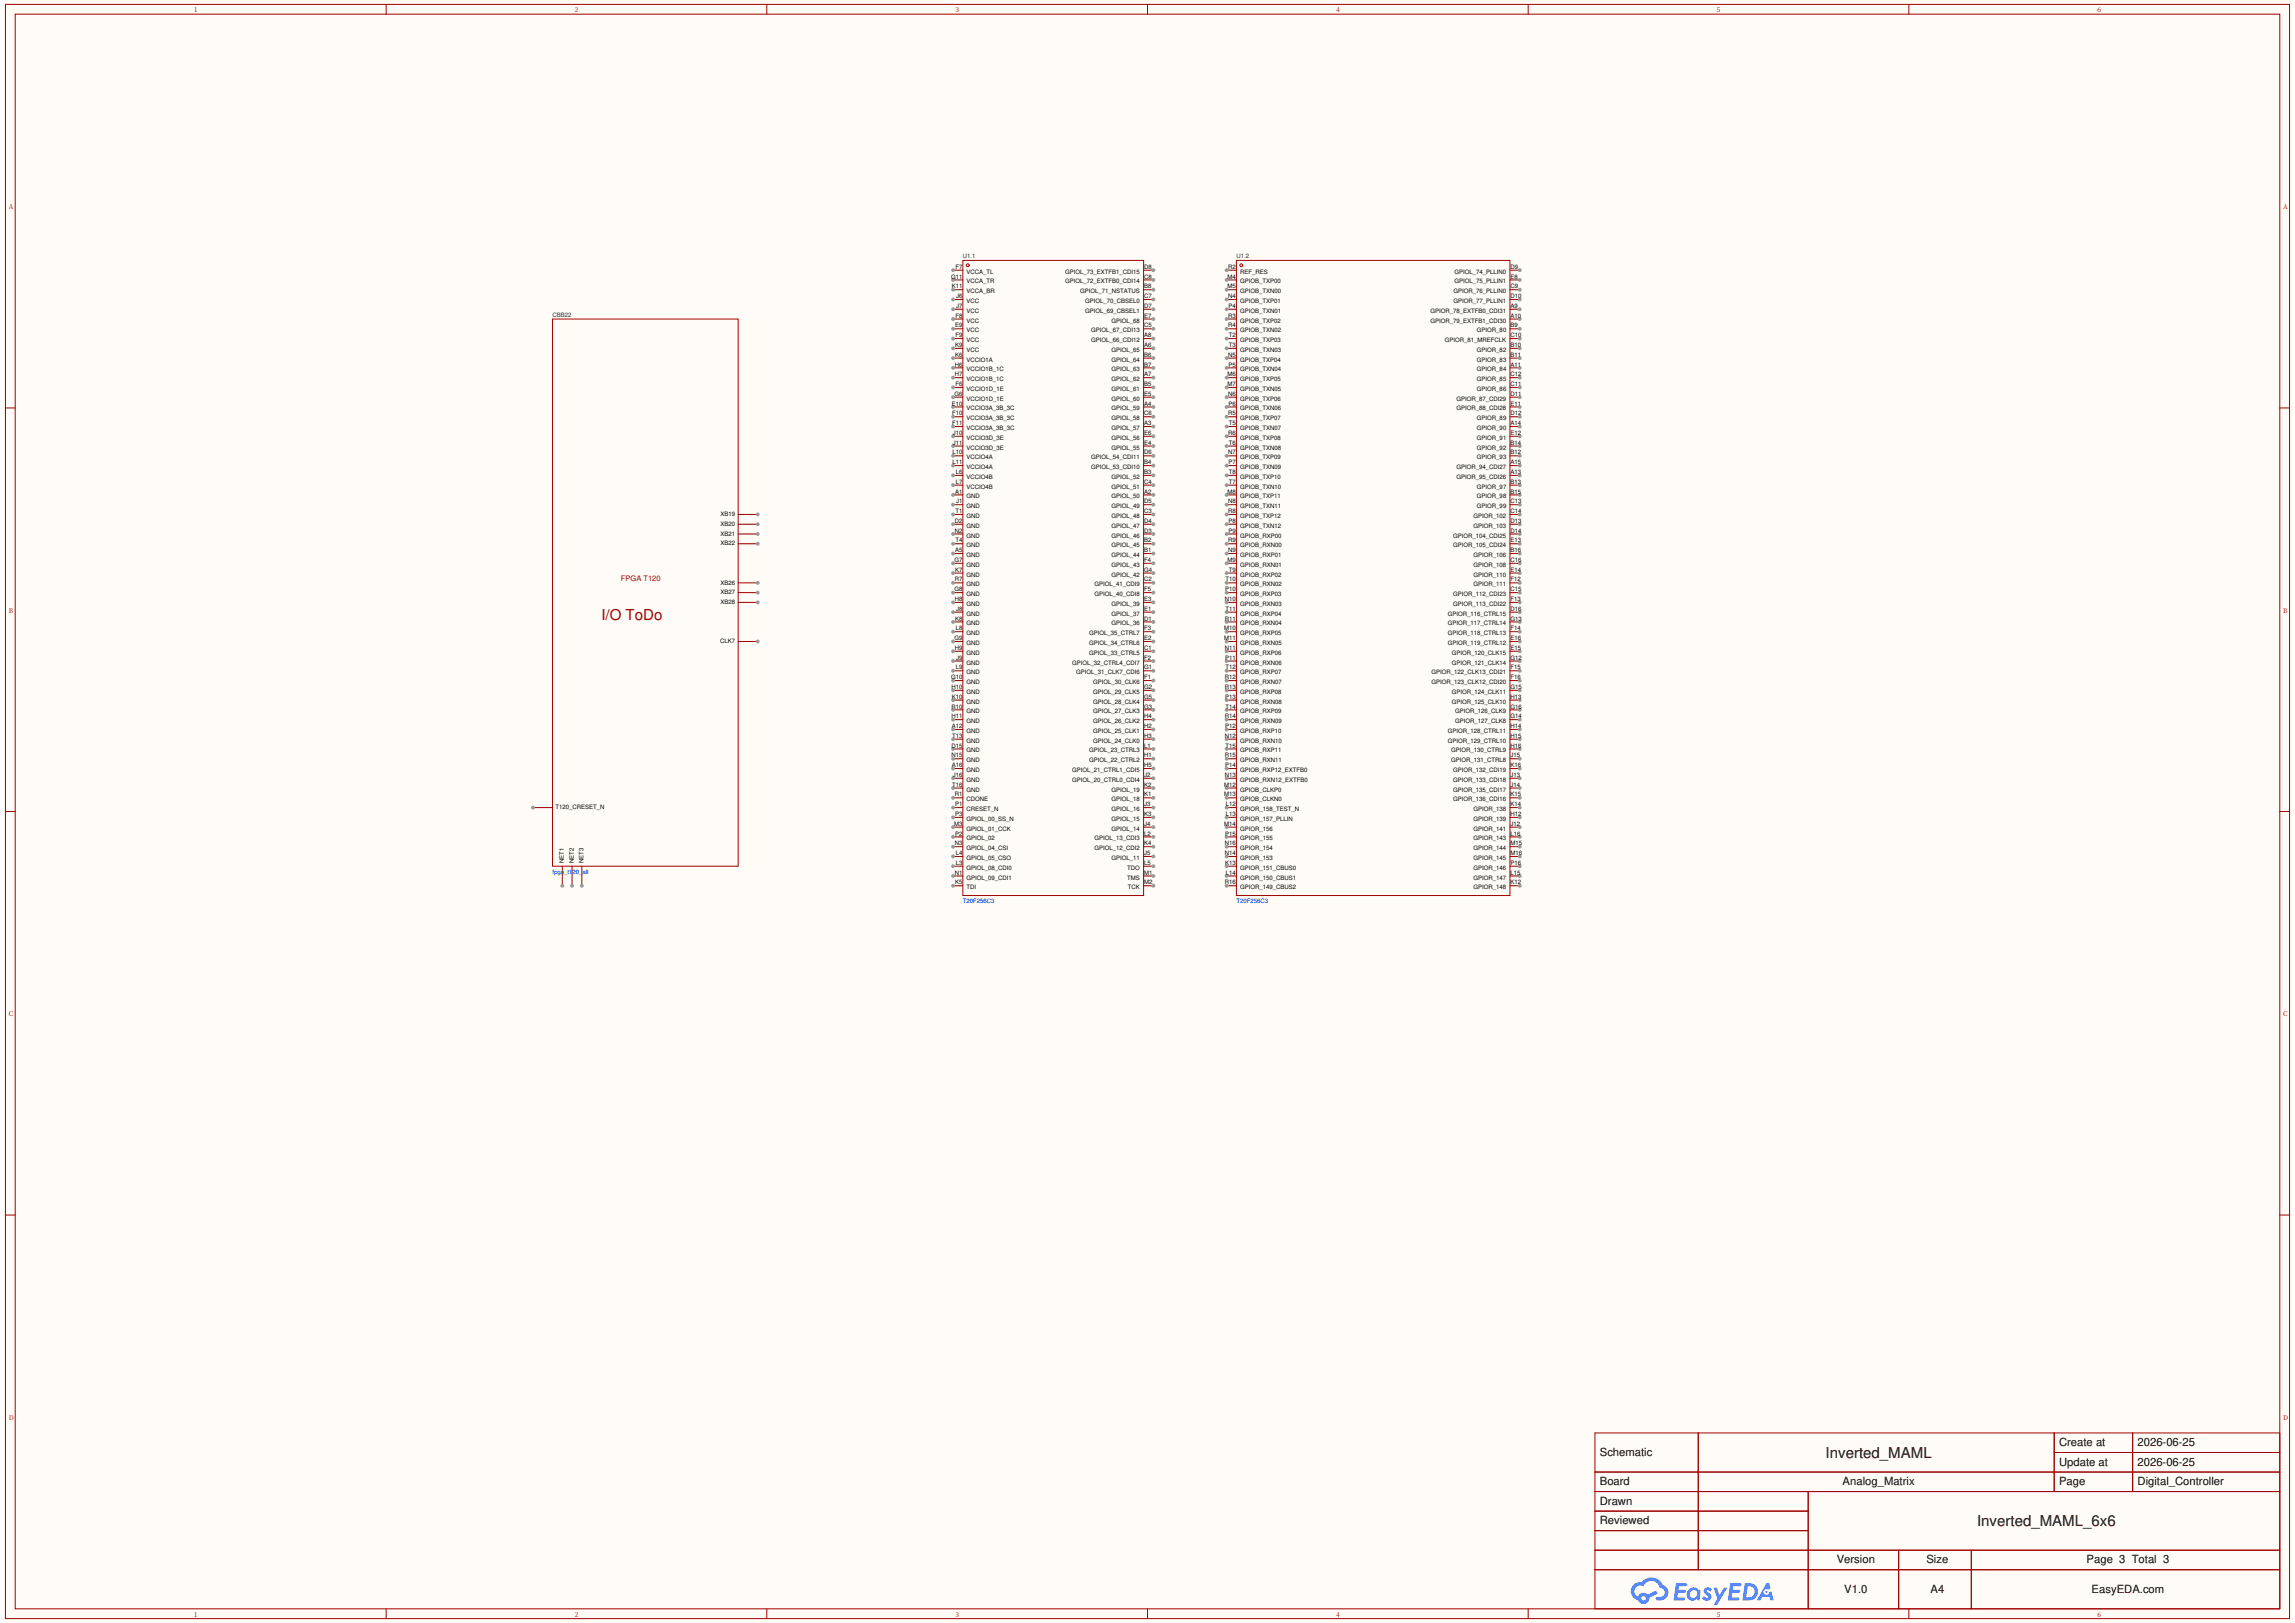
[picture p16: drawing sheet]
<svg xmlns="http://www.w3.org/2000/svg" width="297mm" height="210mm" viewBox="0 0 297 210" stroke-linecap="round" stroke-linejoin="round" font-family="sans-serif">
<defs><g id="words">
<text font-size="1.9" fill="#a00000" x="77.8" y="80.2">I/O ToDo</text>
<g font-size="1.9">
<text x="236.3" y="188.6">Inverted_MAML</text>
<text x="255.9" y="197.5">Inverted_MAML_6x6</text>
</g>
<g font-size="1.5">
<text x="207" y="188.4">Schematic</text>
<text x="266.5" y="187.1">Create at</text>
<text x="266.5" y="189.6">Update at</text>
<text x="276.6" y="187.1">2026-06-25</text>
<text x="276.6" y="189.6">2026-06-25</text>
<text x="207" y="192.2">Board</text>
<text x="207" y="194.7">Drawn</text>
<text x="207" y="197.2">Reviewed</text>
<text x="238.5" y="192.2">Analog_Matrix</text>
<text x="266.5" y="192.2">Page</text>
<text x="276.6" y="192.2">Digital_Controller</text>
<text x="237.7" y="202.3">Version</text>
<text x="249.3" y="202.3">Size</text>
<text x="270" y="202.3">Page 3 Total 3</text>
<text x="238.7" y="206.1">V1.0</text>
<text x="249.8" y="206.1">A4</text>
<text x="270.7" y="206.1">EasyEDA.com</text>
</g>
<text font-size="1" fill="#a00000" x="80.4" y="75.1">FPGA T120</text>
<g font-size=".8" fill="#a00000">
<text x="25.1" y="1.6">1</text>
<text x="74.4" y="1.6">2</text>
<text x="123.7" y="1.6">3</text>
<text x="172.9" y="1.6">4</text>
<text x="222.2" y="1.6">5</text>
<text x="271.5" y="1.6">6</text>
<text x="1.1" y="27.1">A</text>
<text x="295.5" y="27.1">A</text>
<text x="1.1" y="79.3">B</text>
<text x="295.5" y="79.3">B</text>
<text x="1.1" y="131.5">C</text>
<text x="295.5" y="131.5">C</text>
<text x="1.1" y="183.7">D</text>
<text x="295.5" y="183.7">D</text>
<text x="25.1" y="209.2">1</text>
<text x="74.4" y="209.2">2</text>
<text x="123.7" y="209.2">3</text>
<text x="172.9" y="209.2">4</text>
<text x="222.2" y="209.2">5</text>
<text x="271.5" y="209.2">6</text>
</g>
<g font-size=".8">
<text x="123.6" y="34.8">F7</text>
<text x="125.1" y="35.4">VCCA_TL</text>
<text x="137.8" y="35.4">GPIOL_73_EXTFB1_CDI15</text>
<text x="148.1" y="34.8">D8</text>
<text x="158.9" y="34.8">R2</text>
<text x="160.5" y="35.4">REF_RES</text>
<text x="188.2" y="35.4">GPIOL_74_PLLIN0</text>
<text x="195.5" y="34.8">D9</text>
<text x="123.1" y="36">G11</text>
<text x="123.2" y="37.3">K11</text>
<text x="123.6" y="41.1">F8</text>
<text x="123.7" y="39.8">J7</text>
<text x="123.7" y="38.6">J6</text>
<text x="125.1" y="41.7">VCC</text>
<text x="125.1" y="40.5">VCC</text>
<text x="125.1" y="39.2">VCC</text>
<text x="125.1" y="37.9">VCCA_BR</text>
<text x="125.1" y="36.7">VCCA_TR</text>
<text x="137.8" y="36.7">GPIOL_72_EXTFB0_CDI14</text>
<text x="139.8" y="37.9">GPIOL_71_NSTATUS</text>
<text x="140.4" y="39.2">GPIOL_70_CBSEL0</text>
<text x="140.4" y="40.5">GPIOL_69_CBSEL1</text>
<text x="143.9" y="41.7">GPIOL_68</text>
<text x="148.1" y="37.3">B8</text>
<text x="148.1" y="41.1">E7</text>
<text x="148.1" y="36">C8</text>
<text x="148.1" y="38.6">C7</text>
<text x="148.1" y="39.8">D7</text>
<text x="158.9" y="36">M4</text>
<text x="158.9" y="37.3">M5</text>
<text x="158.9" y="38.6">N4</text>
<text x="158.9" y="41.1">R3</text>
<text x="159" y="39.8">P4</text>
<text x="160.5" y="36.7">GPIOB_TXP00</text>
<text x="160.5" y="37.9">GPIOB_TXN00</text>
<text x="160.5" y="39.2">GPIOB_TXP01</text>
<text x="160.5" y="40.5">GPIOB_TXN01</text>
<text x="160.5" y="41.7">GPIOB_TXP02</text>
<text x="185.1" y="41.7">GPIOR_79_EXTFB1_CDI30</text>
<text x="185.1" y="40.5">GPIOR_78_EXTFB0_CDI31</text>
<text x="188.1" y="39.2">GPIOR_77_PLLIN1</text>
<text x="188.1" y="37.9">GPIOR_76_PLLIN0</text>
<text x="188.2" y="36.7">GPIOL_75_PLLIN1</text>
<text x="195.5" y="41.1">A10</text>
<text x="195.5" y="39.8">A9</text>
<text x="195.5" y="38.6">D10</text>
<text x="195.5" y="37.3">C9</text>
<text x="195.5" y="36">E8</text>
<text x="123.5" y="47.4">H6</text>
<text x="123.6" y="46.2">K6</text>
<text x="123.6" y="44.9">K9</text>
<text x="123.6" y="42.4">E9</text>
<text x="123.6" y="43.6">F9</text>
<text x="125.1" y="46.8">VCCIO1A</text>
<text x="125.1" y="45.5">VCC</text>
<text x="125.1" y="44.3">VCC</text>
<text x="125.1" y="43">VCC</text>
<text x="141.2" y="43">GPIOL_67_CDI13</text>
<text x="141.2" y="44.3">GPIOL_66_CDI12</text>
<text x="143.9" y="45.5">GPIOL_65</text>
<text x="143.9" y="46.8">GPIOL_64</text>
<text x="148.1" y="42.4">C5</text>
<text x="148.1" y="43.6">A8</text>
<text x="148.1" y="44.9">A6</text>
<text x="148.1" y="46.2">B6</text>
<text x="148.1" y="47.4">B7</text>
<text x="158.9" y="42.4">R4</text>
<text x="158.9" y="46.2">N5</text>
<text x="159" y="47.4">P5</text>
<text x="159" y="43.6">T2</text>
<text x="159" y="44.9">T3</text>
<text x="160.5" y="43">GPIOB_TXN02</text>
<text x="160.5" y="44.3">GPIOB_TXP03</text>
<text x="160.5" y="45.5">GPIOB_TXN03</text>
<text x="160.5" y="46.8">GPIOB_TXP04</text>
<text x="187" y="44.3">GPIOR_81_MREFCLK</text>
<text x="191.1" y="46.8">GPIOR_83</text>
<text x="191.1" y="45.5">GPIOR_82</text>
<text x="191.1" y="43">GPIOR_80</text>
<text x="195.5" y="47.4">A11</text>
<text x="195.5" y="46.2">B11</text>
<text x="195.5" y="44.9">B10</text>
<text x="195.5" y="43.6">C10</text>
<text x="195.5" y="42.4">B9</text>
<text x="123.2" y="52.5">E10</text>
<text x="123.2" y="53.7">F10</text>
<text x="123.5" y="51.2">G6</text>
<text x="123.5" y="48.7">H7</text>
<text x="123.6" y="50">F6</text>
<text x="125.1" y="53.1">VCCIO3A_3B_3C</text>
<text x="125.1" y="51.9">VCCIO1D_1E</text>
<text x="125.1" y="50.6">VCCIO1D_1E</text>
<text x="125.1" y="49.3">VCCIO1B_1C</text>
<text x="125.1" y="48.1">VCCIO1B_1C</text>
<text x="143.9" y="48.1">GPIOL_63</text>
<text x="143.9" y="49.3">GPIOL_62</text>
<text x="143.9" y="50.6">GPIOL_61</text>
<text x="143.9" y="51.9">GPIOL_60</text>
<text x="143.9" y="53.1">GPIOL_59</text>
<text x="148.1" y="48.7">A7</text>
<text x="148.1" y="50">B5</text>
<text x="148.1" y="51.2">E5</text>
<text x="148.1" y="52.5">A4</text>
<text x="148.1" y="53.7">C6</text>
<text x="158.9" y="48.7">M6</text>
<text x="158.9" y="50">M7</text>
<text x="158.9" y="51.2">N6</text>
<text x="158.9" y="53.7">R5</text>
<text x="159" y="52.5">P6</text>
<text x="160.5" y="48.1">GPIOB_TXN04</text>
<text x="160.5" y="49.3">GPIOB_TXP05</text>
<text x="160.5" y="50.6">GPIOB_TXN05</text>
<text x="160.5" y="51.9">GPIOB_TXP06</text>
<text x="160.5" y="53.1">GPIOB_TXN06</text>
<text x="188.5" y="53.1">GPIOR_88_CDI28</text>
<text x="188.5" y="51.9">GPIOR_87_CDI29</text>
<text x="191.1" y="50.6">GPIOR_86</text>
<text x="191.1" y="49.3">GPIOR_85</text>
<text x="191.1" y="48.1">GPIOR_84</text>
<text x="195.5" y="53.7">D12</text>
<text x="195.5" y="52.5">E11</text>
<text x="195.5" y="51.2">D11</text>
<text x="195.5" y="50">C11</text>
<text x="195.5" y="48.7">C12</text>
<text x="123.2" y="55">F11</text>
<text x="123.2" y="58.8">L10</text>
<text x="123.3" y="57.5">J11</text>
<text x="123.3" y="56.3">J10</text>
<text x="125.1" y="59.4">VCCIO4A</text>
<text x="125.1" y="58.2">VCCIO3D_3E</text>
<text x="125.1" y="56.9">VCCIO3D_3E</text>
<text x="125.1" y="55.6">VCCIO3A_3B_3C</text>
<text x="125.1" y="54.4">VCCIO3A_3B_3C</text>
<text x="141.2" y="59.4">GPIOL_54_CDI11</text>
<text x="143.9" y="54.4">GPIOL_58</text>
<text x="143.9" y="55.6">GPIOL_57</text>
<text x="143.9" y="56.9">GPIOL_56</text>
<text x="143.9" y="58.2">GPIOL_55</text>
<text x="148.1" y="55">A3</text>
<text x="148.1" y="56.3">E6</text>
<text x="148.1" y="57.5">E4</text>
<text x="148.1" y="58.8">D6</text>
<text x="158.9" y="56.3">R6</text>
<text x="158.9" y="58.8">N7</text>
<text x="159" y="55">T5</text>
<text x="159" y="57.5">T6</text>
<text x="160.5" y="54.4">GPIOB_TXP07</text>
<text x="160.5" y="55.6">GPIOB_TXN07</text>
<text x="160.5" y="56.9">GPIOB_TXP08</text>
<text x="160.5" y="58.2">GPIOB_TXN08</text>
<text x="160.5" y="59.4">GPIOB_TXP09</text>
<text x="191.1" y="59.4">GPIOR_93</text>
<text x="191.1" y="58.2">GPIOR_92</text>
<text x="191.1" y="56.9">GPIOR_91</text>
<text x="191.1" y="55.6">GPIOR_90</text>
<text x="191.1" y="54.4">GPIOR_89</text>
<text x="195.5" y="58.8">B12</text>
<text x="195.5" y="57.5">B14</text>
<text x="195.5" y="56.3">E12</text>
<text x="195.5" y="55">A14</text>
<text x="123.2" y="60.1">L11</text>
<text x="123.6" y="63.9">A1</text>
<text x="123.7" y="62.6">L7</text>
<text x="123.7" y="61.3">L6</text>
<text x="123.7" y="65.1">J1</text>
<text x="125.1" y="65.8">GND</text>
<text x="125.1" y="64.5">GND</text>
<text x="125.1" y="63.2">VCCIO4B</text>
<text x="125.1" y="62">VCCIO4B</text>
<text x="125.1" y="60.7">VCCIO4A</text>
<text x="141.2" y="60.7">GPIOL_53_CDI10</text>
<text x="143.9" y="62">GPIOL_52</text>
<text x="143.9" y="63.2">GPIOL_51</text>
<text x="143.9" y="64.5">GPIOL_50</text>
<text x="143.9" y="65.8">GPIOL_49</text>
<text x="148.1" y="60.1">B4</text>
<text x="148.1" y="61.3">B3</text>
<text x="148.1" y="62.6">C4</text>
<text x="148.1" y="63.9">A2</text>
<text x="148.1" y="65.1">D5</text>
<text x="158.9" y="63.9">M8</text>
<text x="158.9" y="65.1">N8</text>
<text x="159" y="60.1">P7</text>
<text x="159" y="61.3">T8</text>
<text x="159" y="62.6">T7</text>
<text x="160.5" y="60.7">GPIOB_TXN09</text>
<text x="160.5" y="62">GPIOB_TXP10</text>
<text x="160.5" y="63.2">GPIOB_TXN10</text>
<text x="160.5" y="64.5">GPIOB_TXP11</text>
<text x="160.5" y="65.8">GPIOB_TXN11</text>
<text x="188.5" y="62">GPIOR_95_CDI26</text>
<text x="188.5" y="60.7">GPIOR_94_CDI27</text>
<text x="191.1" y="65.8">GPIOR_99</text>
<text x="191.1" y="64.5">GPIOR_98</text>
<text x="191.1" y="63.2">GPIOR_97</text>
<text x="195.5" y="65.1">C13</text>
<text x="195.5" y="63.9">B15</text>
<text x="195.5" y="62.6">B13</text>
<text x="195.5" y="61.3">A13</text>
<text x="195.5" y="60.1">A15</text>
<text x="93.2" y="66.8">XB19</text>
<text x="93.2" y="68">XB20</text>
<text x="93.2" y="69.3">XB21</text>
<text x="93.2" y="70.6">XB22</text>
<text x="123.5" y="68.9">N2</text>
<text x="123.5" y="67.7">D2</text>
<text x="123.6" y="71.4">A5</text>
<text x="123.6" y="70.2">T4</text>
<text x="123.6" y="66.4">T1</text>
<text x="125.1" y="70.8">GND</text>
<text x="125.1" y="69.6">GND</text>
<text x="125.1" y="68.3">GND</text>
<text x="125.1" y="67">GND</text>
<text x="143.9" y="67">GPIOL_48</text>
<text x="143.9" y="68.3">GPIOL_47</text>
<text x="143.9" y="69.6">GPIOL_46</text>
<text x="143.9" y="70.8">GPIOL_45</text>
<text x="148.1" y="66.4">C3</text>
<text x="148.1" y="67.7">D4</text>
<text x="148.1" y="68.9">D3</text>
<text x="148.1" y="70.2">B2</text>
<text x="148.1" y="71.4">B1</text>
<text x="158.9" y="66.4">R8</text>
<text x="158.9" y="70.2">R9</text>
<text x="158.9" y="71.4">N9</text>
<text x="159" y="67.7">P8</text>
<text x="159" y="68.9">P9</text>
<text x="160.5" y="67">GPIOB_TXP12</text>
<text x="160.5" y="68.3">GPIOB_TXN12</text>
<text x="160.5" y="69.6">GPIOB_RXP00</text>
<text x="160.5" y="70.8">GPIOB_RXN00</text>
<text x="188.1" y="70.8">GPIOR_105_CDI24</text>
<text x="188.1" y="69.6">GPIOR_104_CDI25</text>
<text x="190.7" y="68.3">GPIOR_103</text>
<text x="190.7" y="67">GPIOR_102</text>
<text x="195.5" y="71.4">B16</text>
<text x="195.5" y="70.2">E13</text>
<text x="195.5" y="68.9">D14</text>
<text x="195.5" y="67.7">D13</text>
<text x="195.5" y="66.4">C14</text>
<text x="93.2" y="76.9">XB27</text>
<text x="93.2" y="75.6">XB26</text>
<text x="123.5" y="76.5">G8</text>
<text x="123.5" y="72.7">G7</text>
<text x="123.5" y="77.8">H8</text>
<text x="123.5" y="75.2">R7</text>
<text x="123.6" y="74">K7</text>
<text x="125.1" y="77.1">GND</text>
<text x="125.1" y="75.9">GND</text>
<text x="125.1" y="74.6">GND</text>
<text x="125.1" y="73.3">GND</text>
<text x="125.1" y="72.1">GND</text>
<text x="141.6" y="75.9">GPIOL_41_CDI9</text>
<text x="141.6" y="77.1">GPIOL_40_CDI8</text>
<text x="143.9" y="72.1">GPIOL_44</text>
<text x="143.9" y="73.3">GPIOL_43</text>
<text x="143.9" y="74.6">GPIOL_42</text>
<text x="148.1" y="72.7">F4</text>
<text x="148.1" y="74">G4</text>
<text x="148.1" y="77.8">E3</text>
<text x="148.1" y="75.2">C2</text>
<text x="148.1" y="76.5">F5</text>
<text x="158.5" y="77.8">N10</text>
<text x="158.6" y="76.5">P10</text>
<text x="158.6" y="75.2">T10</text>
<text x="158.9" y="72.7">M9</text>
<text x="159" y="74">T9</text>
<text x="160.5" y="72.1">GPIOB_RXP01</text>
<text x="160.5" y="73.3">GPIOB_RXN01</text>
<text x="160.5" y="74.6">GPIOB_RXP02</text>
<text x="160.5" y="75.9">GPIOB_RXN02</text>
<text x="160.5" y="77.1">GPIOB_RXP03</text>
<text x="188.1" y="77.1">GPIOR_112_CDI23</text>
<text x="190.7" y="75.9">GPIOR_111</text>
<text x="190.7" y="74.6">GPIOR_110</text>
<text x="190.7" y="73.3">GPIOR_108</text>
<text x="190.7" y="72.1">GPIOR_106</text>
<text x="195.5" y="77.8">F13</text>
<text x="195.5" y="76.5">C15</text>
<text x="195.5" y="75.2">F12</text>
<text x="195.5" y="74">E14</text>
<text x="195.5" y="72.7">C16</text>
<text x="93.2" y="83.2">CLK7</text>
<text x="93.2" y="78.2">XB28</text>
<text x="123.5" y="82.8">G9</text>
<text x="123.6" y="80.3">K8</text>
<text x="123.7" y="81.6">L8</text>
<text x="123.7" y="79">J8</text>
<text x="125.1" y="83.5">GND</text>
<text x="125.1" y="82.2">GND</text>
<text x="125.1" y="80.9">GND</text>
<text x="125.1" y="79.7">GND</text>
<text x="125.1" y="78.4">GND</text>
<text x="141" y="82.2">GPIOL_35_CTRL7</text>
<text x="141" y="83.5">GPIOL_34_CTRL6</text>
<text x="143.9" y="78.4">GPIOL_39</text>
<text x="143.9" y="79.7">GPIOL_37</text>
<text x="143.9" y="80.9">GPIOL_36</text>
<text x="148.1" y="79">E1</text>
<text x="148.1" y="80.3">D1</text>
<text x="148.1" y="81.6">F3</text>
<text x="148.1" y="82.8">E2</text>
<text x="158.4" y="81.6">M10</text>
<text x="158.4" y="82.8">M11</text>
<text x="158.5" y="80.3">R11</text>
<text x="158.6" y="79">T11</text>
<text x="160.5" y="78.4">GPIOB_RXN03</text>
<text x="160.5" y="79.7">GPIOB_RXP04</text>
<text x="160.5" y="80.9">GPIOB_RXN04</text>
<text x="160.5" y="82.2">GPIOB_RXP05</text>
<text x="160.5" y="83.5">GPIOB_RXN05</text>
<text x="187.4" y="83.5">GPIOR_119_CTRL12</text>
<text x="187.4" y="82.2">GPIOR_118_CTRL13</text>
<text x="187.4" y="80.9">GPIOR_117_CTRL14</text>
<text x="187.4" y="79.7">GPIOR_116_CTRL15</text>
<text x="188.1" y="78.4">GPIOR_113_CDI22</text>
<text x="195.5" y="82.8">E16</text>
<text x="195.5" y="81.6">F14</text>
<text x="195.5" y="80.3">G13</text>
<text x="195.5" y="79">D16</text>
<text x="123.1" y="87.9">G10</text>
<text x="123.1" y="89.1">H10</text>
<text x="123.5" y="84.1">H9</text>
<text x="123.7" y="86.6">L9</text>
<text x="123.7" y="85.4">J9</text>
<text x="125.1" y="89.8">GND</text>
<text x="125.1" y="88.5">GND</text>
<text x="125.1" y="87.3">GND</text>
<text x="125.1" y="86">GND</text>
<text x="125.1" y="84.7">GND</text>
<text x="138.7" y="86">GPIOL_32_CTRL4_CDI7</text>
<text x="139.3" y="87.3">GPIOL_31_CLK7_CDI6</text>
<text x="141" y="84.7">GPIOL_33_CTRL5</text>
<text x="141.5" y="88.5">GPIOL_30_CLK6</text>
<text x="141.5" y="89.8">GPIOL_29_CLK5</text>
<text x="148.1" y="84.1">C1</text>
<text x="148.1" y="85.4">F2</text>
<text x="148.1" y="86.6">G1</text>
<text x="148.1" y="87.9">F1</text>
<text x="148.1" y="89.1">G2</text>
<text x="158.5" y="84.1">N11</text>
<text x="158.5" y="87.9">R12</text>
<text x="158.5" y="89.1">R13</text>
<text x="158.6" y="85.4">P11</text>
<text x="158.6" y="86.6">T12</text>
<text x="160.5" y="84.7">GPIOB_RXP06</text>
<text x="160.5" y="86">GPIOB_RXN06</text>
<text x="160.5" y="87.3">GPIOB_RXP07</text>
<text x="160.5" y="88.5">GPIOB_RXN07</text>
<text x="160.5" y="89.8">GPIOB_RXP08</text>
<text x="185.3" y="88.5">GPIOR_123_CLK12_CDI20</text>
<text x="185.3" y="87.3">GPIOR_122_CLK13_CDI21</text>
<text x="187.9" y="89.8">GPIOR_124_CLK11</text>
<text x="187.9" y="86">GPIOR_121_CLK14</text>
<text x="187.9" y="84.7">GPIOR_120_CLK15</text>
<text x="195.5" y="89.1">G15</text>
<text x="195.5" y="87.9">F16</text>
<text x="195.5" y="86.6">F15</text>
<text x="195.5" y="85.4">G12</text>
<text x="195.5" y="84.1">E15</text>
<text x="123.1" y="92.9">H11</text>
<text x="123.1" y="91.7">R10</text>
<text x="123.2" y="94.2">A12</text>
<text x="123.2" y="90.4">K10</text>
<text x="123.2" y="95.5">T13</text>
<text x="125.1" y="94.8">GND</text>
<text x="125.1" y="93.6">GND</text>
<text x="125.1" y="92.3">GND</text>
<text x="125.1" y="91">GND</text>
<text x="141.5" y="91">GPIOL_28_CLK4</text>
<text x="141.5" y="92.3">GPIOL_27_CLK3</text>
<text x="141.5" y="93.6">GPIOL_26_CLK2</text>
<text x="141.5" y="94.8">GPIOL_25_CLK1</text>
<text x="148.1" y="90.4">G5</text>
<text x="148.1" y="91.7">G3</text>
<text x="148.1" y="92.9">H4</text>
<text x="148.1" y="94.2">H2</text>
<text x="148.1" y="95.5">H3</text>
<text x="158.5" y="92.9">R14</text>
<text x="158.5" y="95.5">N12</text>
<text x="158.6" y="90.4">P13</text>
<text x="158.6" y="94.2">P12</text>
<text x="158.6" y="91.7">T14</text>
<text x="160.5" y="91">GPIOB_RXN08</text>
<text x="160.5" y="92.3">GPIOB_RXP09</text>
<text x="160.5" y="93.6">GPIOB_RXN09</text>
<text x="160.5" y="94.8">GPIOB_RXP10</text>
<text x="187.4" y="94.8">GPIOR_128_CTRL11</text>
<text x="187.9" y="91">GPIOR_125_CLK10</text>
<text x="188.3" y="93.6">GPIOR_127_CLK8</text>
<text x="188.3" y="92.3">GPIOR_126_CLK9</text>
<text x="195.5" y="95.5">H15</text>
<text x="195.5" y="94.2">H14</text>
<text x="195.5" y="90.4">H13</text>
<text x="195.5" y="92.9">G14</text>
<text x="195.5" y="91.7">G16</text>
<text x="123.1" y="98">N15</text>
<text x="123.1" y="96.7">D15</text>
<text x="123.2" y="99.3">A16</text>
<text x="123.2" y="101.8">T16</text>
<text x="123.3" y="100.5">J16</text>
<text x="125.1" y="101.2">GND</text>
<text x="125.1" y="99.9">GND</text>
<text x="125.1" y="98.6">GND</text>
<text x="125.1" y="97.4">GND</text>
<text x="125.1" y="96.1">GND</text>
<text x="138.7" y="99.9">GPIOL_21_CTRL1_CDI5</text>
<text x="138.7" y="101.2">GPIOL_20_CTRL0_CDI4</text>
<text x="141" y="97.4">GPIOL_23_CTRL3</text>
<text x="141" y="98.6">GPIOL_22_CTRL2</text>
<text x="141.5" y="96.1">GPIOL_24_CLK0</text>
<text x="148.1" y="101.8">K2</text>
<text x="148.1" y="96.7">L1</text>
<text x="148.1" y="98">H1</text>
<text x="148.1" y="99.3">H5</text>
<text x="148.1" y="100.5">J2</text>
<text x="158.4" y="101.8">M12</text>
<text x="158.5" y="98">R15</text>
<text x="158.5" y="100.5">N13</text>
<text x="158.6" y="99.3">P14</text>
<text x="158.6" y="96.7">T15</text>
<text x="160.5" y="96.1">GPIOB_RXN10</text>
<text x="160.5" y="97.4">GPIOB_RXP11</text>
<text x="160.5" y="98.6">GPIOB_RXN11</text>
<text x="160.5" y="99.9">GPIOB_RXP12_EXTFB0</text>
<text x="160.5" y="101.2">GPIOB_RXN12_EXTFB0</text>
<text x="187.4" y="96.1">GPIOR_129_CTRL10</text>
<text x="187.8" y="98.6">GPIOR_131_CTRL8</text>
<text x="187.8" y="97.4">GPIOR_130_CTRL9</text>
<text x="188.1" y="101.2">GPIOR_133_CDI18</text>
<text x="188.1" y="99.9">GPIOR_132_CDI19</text>
<text x="195.5" y="101.8">J14</text>
<text x="195.5" y="100.5">J13</text>
<text x="195.5" y="99.3">K16</text>
<text x="195.5" y="98">J15</text>
<text x="195.5" y="96.7">H16</text>
<text x="71.9" y="104.7">T120_CRESET_N</text>
<text x="123.5" y="106.8">M3</text>
<text x="123.5" y="103.1">R1</text>
<text x="123.6" y="105.6">P3</text>
<text x="123.6" y="104.3">P1</text>
<text x="125.1" y="107.5">GPIOL_01_CCK</text>
<text x="125.1" y="106.2">GPIOL_00_SS_N</text>
<text x="125.1" y="105">CRESET_N</text>
<text x="125.1" y="103.7">CDONE</text>
<text x="125.1" y="102.4">GND</text>
<text x="143.9" y="102.4">GPIOL_19</text>
<text x="143.9" y="103.7">GPIOL_18</text>
<text x="143.9" y="105">GPIOL_16</text>
<text x="143.9" y="106.2">GPIOL_15</text>
<text x="143.9" y="107.5">GPIOL_14</text>
<text x="148.1" y="103.1">K1</text>
<text x="148.1" y="104.3">J3</text>
<text x="148.1" y="105.6">K3</text>
<text x="148.1" y="106.8">J4</text>
<text x="158.4" y="103.1">M13</text>
<text x="158.4" y="106.8">M14</text>
<text x="158.6" y="104.3">L12</text>
<text x="158.6" y="105.6">L13</text>
<text x="160.5" y="102.4">GPIOB_CLKP0</text>
<text x="160.5" y="103.7">GPIOB_CLKN0</text>
<text x="160.5" y="105">GPIOR_158_TEST_N</text>
<text x="160.5" y="106.2">GPIOR_157_PLLIN</text>
<text x="160.5" y="107.5">GPIOR_156</text>
<text x="188.1" y="103.7">GPIOR_136_CDI16</text>
<text x="188.1" y="102.4">GPIOR_135_CDI17</text>
<text x="190.7" y="107.5">GPIOR_141</text>
<text x="190.7" y="106.2">GPIOR_139</text>
<text x="190.7" y="105">GPIOR_138</text>
<text x="195.5" y="106.8">J12</text>
<text x="195.5" y="105.6">H12</text>
<text x="195.5" y="104.3">K14</text>
<text x="195.5" y="103.1">K15</text>
<text x="73" y="111.7" transform="rotate(-90 73 111.7)">NET1</text>
<text x="74.2" y="111.7" transform="rotate(-90 74.2 111.7)">NET2</text>
<text x="75.5" y="111.7" transform="rotate(-90 75.5 111.7)">NET3</text>
<text x="123.5" y="113.2">N1</text>
<text x="123.5" y="109.4">N3</text>
<text x="123.6" y="108.1">P2</text>
<text x="123.7" y="111.9">L3</text>
<text x="123.7" y="110.6">L4</text>
<text x="125.1" y="113.8">GPIOL_09_CDI1</text>
<text x="125.1" y="112.5">GPIOL_08_CDI0</text>
<text x="125.1" y="111.3">GPIOL_05_CSO</text>
<text x="125.1" y="110">GPIOL_04_CSI</text>
<text x="125.1" y="108.7">GPIOL_02</text>
<text x="141.6" y="108.7">GPIOL_13_CDI3</text>
<text x="141.6" y="110">GPIOL_12_CDI2</text>
<text x="143.9" y="111.3">GPIOL_11</text>
<text x="145.9" y="112.5">TDO</text>
<text x="145.9" y="113.8">TMS</text>
<text x="148.1" y="110.6">J5</text>
<text x="148.1" y="111.9">L5</text>
<text x="148.1" y="113.2">M1</text>
<text x="148.1" y="108.1">L2</text>
<text x="148.1" y="109.4">K4</text>
<text x="158.5" y="109.4">N16</text>
<text x="158.5" y="110.6">N14</text>
<text x="158.6" y="108.1">P15</text>
<text x="158.6" y="111.9">K13</text>
<text x="158.6" y="113.2">L14</text>
<text x="160.5" y="108.7">GPIOR_155</text>
<text x="160.5" y="110">GPIOR_154</text>
<text x="160.5" y="111.3">GPIOR_153</text>
<text x="160.5" y="112.5">GPIOR_151_CBUS0</text>
<text x="160.5" y="113.8">GPIOR_150_CBUS1</text>
<text x="190.7" y="113.8">GPIOR_147</text>
<text x="190.7" y="112.5">GPIOR_146</text>
<text x="190.7" y="111.3">GPIOR_145</text>
<text x="190.7" y="110">GPIOR_144</text>
<text x="190.7" y="108.7">GPIOR_143</text>
<text x="195.5" y="113.2">L15</text>
<text x="195.5" y="111.9">P16</text>
<text x="195.5" y="110.6">M16</text>
<text x="195.5" y="109.4">M15</text>
<text x="195.5" y="108.1">L16</text>
<text x="123.6" y="114.4">K5</text>
<text x="125.1" y="115.1">TDI</text>
<text x="146" y="115.1">TCK</text>
<text x="148.1" y="114.4">M2</text>
<text x="158.5" y="114.4">R16</text>
<text x="160.5" y="115.1">GPIOR_149_CBUS2</text>
<text x="190.7" y="115.1">GPIOR_148</text>
<text x="195.5" y="114.4">K12</text>
</g>
<g font-size=".8" fill="#000080">
<text x="124.6" y="33.4">U1.1</text>
<text x="160" y="33.4">U1.2</text>
<text x="71.5" y="41">CBB22</text>
</g>
<g font-size=".8" fill="#00f">
<text x="71.5" y="113.1">fpga_t120_all</text>
<text x="124.6" y="116.8">T20F256C3</text>
<text x="160" y="116.8">T20F256C3</text>
</g>
</g></defs>
<path d="M.1 0h296.6v210h-296.6z" fill="#fffcf7"/>
<g fill="none" stroke="#a10000" stroke-width=".13">
<path d="M.7 .6h295.6v208.8h-295.6zM2 1.8h293v206.4h-293zM50 .6v1.2M99.2 .6v1.2M148.5 .6v1.2M197.8 .6v1.2M247 .6v1.2M.7 52.8h1.3M295 52.8h1.3M.7 105h1.3M295 105h1.3M.7 157.2h1.3"/>
<path d="M295 157.2h1.3M206.4 185.4h88.6v22.8h-88.6zM206.4 190.5h88.6M206.4 193h88.6M206.4 195.5h27.6M206.4 198.1h27.6M219.8 185.4v17.7M234 193v15.2M265.8 185.4v7.6M265.8 187.9h29.2M276 185.4v7.6M50 208.2v1.2"/>
<path d="M99.2 208.2v1.2M148.5 208.2v1.2M197.8 208.2v1.2M206.4 200.6h88.6M206.4 203.1h88.6M245.7 200.6v7.6M247 208.2v1.2M255.1 200.6v7.6"/>
</g>
<g fill="#5487ff">
<path d="M220.6 205.5a.65 .65 0 0 1 .9 .2l-.2 .3a.25 .25 0 0 0-.1-.2 .25 .25 0 0 0-.3 .1 .92 .92 0 0 1 .6 .9 .72 .72 0 0 1-1.2 0l.2-.3 .4 .2h.1l.1-.1a.95 .95 0 0 1-.6-.9z"/>
<path d="M221.8 205.4h.4l.3 1 .6-1h.5l-1.4 2.3h-.4l.4-.8z"/>
<path d="M216.9 204.8l1.4 .1 .1 .1-.3 .2h-.8l-.1 .5h.8l.2 .2-.2 .2h-.8l-.1 .6h.8h.1v.3l-1.4 .1z"/>
<path d="M223.9 204.8l1.4 .1 .1 .1-.2 .2h-.9l-.1 .5h.8l.2 .2-.2 .2h-.8l-.1 .6h.8h.1v.3l-1.4 .1z"/>
<path d="M228.6 204.9h.4l.1 .6-.3 .2a.37 .37 0 0 0-.5 .1 .37 .37 0 0 0 .2 .6 .37 .37 0 0 0 .5-.4l.2-.1 .3 1.2h-.4l-.1-.5h-.9l-.3 .5h-.5z"/>
<path d="M225.8 204.8l-.3 2.3h.7a1.13 1.13 0 0 0 1.3-1.2 1.13 1.13 0 0 0-1.3-1.1zM226.2 205.2a.74 .74 0 0 1 .9 .8 .74 .74 0 0 1-1 .7h-.1z"/>
<path d="M218.5 205.7a.79 .79 0 0 0-.1 1.1 .79 .79 0 0 0 1.1 .1l.4 .2 .2-1.3-.1-.1h-.2a.8 .8 0 0 0-1.3 0zM218.8 205.9a.5 .5 0 0 1 .9 .3 .5 .5 0 0 1-.8 .5 .51 .51 0 0 1-.1-.8z"/>
<path d="M211.4 205a1.18 1.18 0 0 0 .6 2 .77 .77 0 0 0 .8 .5 .77 .77 0 0 0 .7-.8l1-.5-.2-.4-1 .5a.78 .78 0 0 0-1.3 .3 .75 .75 0 0 1-.4-1.1 .75 .75 0 0 1 1.1-.2 1.13 1.13 0 0 1 1.1-.7 1.13 1.13 0 0 1 1 .9 .58 .58 0 0 1 .6 .5 .58 .58 0 0 1-.5 .6l-.6 .1v.2v.1a1.06 1.06 0 0 0 1.5-.5 1.06 1.06 0 0 0-.6-1.4 1.59 1.59 0 0 0-2.7-.4h-.1a1.27 1.27 0 0 0-1 .3zM212.4 206.8a.3 .3 0 0 1 .6 0 .3 .3 0 0 1-.6 0z"/>
<circle cx="228.6" cy="206" r=".14"/>
</g>
<path d="M71.5 41.3h24v70.8h-24z" fill="none" stroke="#a10000" stroke-width=".13"/>
<path d="M95.5 76.7h2.6" fill="none" stroke="#870000" stroke-width=".13"/>
<circle cx="98.1" cy="76.7" r=".25" fill="#999"/>
<path d="M95.5 77.9h2.6" fill="none" stroke="#870000" stroke-width=".13"/>
<circle cx="98.1" cy="77.9" r=".25" fill="#999"/>
<path d="M95.5 83h2.6" fill="none" stroke="#870000" stroke-width=".13"/>
<circle cx="98.1" cy="83" r=".25" fill="#999"/>
<path d="M95.5 66.6h2.6" fill="none" stroke="#870000" stroke-width=".13"/>
<circle cx="98.1" cy="66.6" r=".25" fill="#999"/>
<path d="M95.5 67.8h2.6" fill="none" stroke="#870000" stroke-width=".13"/>
<circle cx="98.1" cy="67.8" r=".25" fill="#999"/>
<path d="M95.5 69.1h2.6" fill="none" stroke="#870000" stroke-width=".13"/>
<circle cx="98.1" cy="69.1" r=".25" fill="#999"/>
<path d="M95.5 70.4h2.6" fill="none" stroke="#870000" stroke-width=".13"/>
<circle cx="98.1" cy="70.4" r=".25" fill="#999"/>
<path d="M95.5 75.4h2.6" fill="none" stroke="#870000" stroke-width=".13"/>
<circle cx="98.1" cy="75.4" r=".25" fill="#999"/>
<path d="M69 104.5h2.5" fill="none" stroke="#870000" stroke-width=".13"/>
<circle cx="69" cy="104.5" r=".25" fill="#999"/>
<path d="M72.8 112.1v2.5" fill="none" stroke="#870000" stroke-width=".13"/>
<circle cx="72.8" cy="114.6" r=".25" fill="#999"/>
<path d="M74 112.1v2.5" fill="none" stroke="#870000" stroke-width=".13"/>
<circle cx="74" cy="114.6" r=".25" fill="#999"/>
<path d="M75.3 112.1v2.5" fill="none" stroke="#870000" stroke-width=".13"/>
<circle cx="75.3" cy="114.6" r=".25" fill="#999"/>
<g fill="none" stroke="#a10000" stroke-width=".13">
<path d="M160 33.7h35.4v82.2h-35.4z"/>
<circle cx="160.6" cy="34.3" r=".19"/>
</g>
<path d="M158.7 35h1.3" fill="none" stroke="#870000" stroke-width=".13"/>
<circle cx="158.7" cy="35" r=".25" fill="#999"/>
<path d="M158.7 36.2h1.3" fill="none" stroke="#870000" stroke-width=".13"/>
<circle cx="158.7" cy="36.2" r=".25" fill="#999"/>
<path d="M158.7 37.5h1.3" fill="none" stroke="#870000" stroke-width=".13"/>
<circle cx="158.7" cy="37.5" r=".25" fill="#999"/>
<path d="M158.7 38.8h1.3" fill="none" stroke="#870000" stroke-width=".13"/>
<circle cx="158.7" cy="38.8" r=".25" fill="#999"/>
<path d="M158.7 40h1.3" fill="none" stroke="#870000" stroke-width=".13"/>
<circle cx="158.7" cy="40" r=".25" fill="#999"/>
<path d="M158.7 41.3h1.3" fill="none" stroke="#870000" stroke-width=".13"/>
<circle cx="158.7" cy="41.3" r=".25" fill="#999"/>
<path d="M158.7 42.5h1.3" fill="none" stroke="#870000" stroke-width=".13"/>
<circle cx="158.7" cy="42.5" r=".25" fill="#999"/>
<path d="M158.7 43.8h1.3" fill="none" stroke="#870000" stroke-width=".13"/>
<circle cx="158.7" cy="43.8" r=".25" fill="#999"/>
<path d="M158.7 45.1h1.3" fill="none" stroke="#870000" stroke-width=".13"/>
<circle cx="158.7" cy="45.1" r=".25" fill="#999"/>
<path d="M158.7 46.3h1.3" fill="none" stroke="#870000" stroke-width=".13"/>
<circle cx="158.7" cy="46.3" r=".25" fill="#999"/>
<path d="M158.7 47.6h1.3" fill="none" stroke="#870000" stroke-width=".13"/>
<circle cx="158.7" cy="47.6" r=".25" fill="#999"/>
<path d="M158.7 48.9h1.3" fill="none" stroke="#870000" stroke-width=".13"/>
<circle cx="158.7" cy="48.9" r=".25" fill="#999"/>
<path d="M158.7 50.1h1.3" fill="none" stroke="#870000" stroke-width=".13"/>
<circle cx="158.7" cy="50.1" r=".25" fill="#999"/>
<path d="M158.7 51.4h1.3" fill="none" stroke="#870000" stroke-width=".13"/>
<circle cx="158.7" cy="51.4" r=".25" fill="#999"/>
<path d="M158.7 52.7h1.3" fill="none" stroke="#870000" stroke-width=".13"/>
<circle cx="158.7" cy="52.7" r=".25" fill="#999"/>
<path d="M158.7 53.9h1.3" fill="none" stroke="#870000" stroke-width=".13"/>
<circle cx="158.7" cy="53.9" r=".25" fill="#999"/>
<path d="M158.7 55.2h1.3" fill="none" stroke="#870000" stroke-width=".13"/>
<circle cx="158.7" cy="55.2" r=".25" fill="#999"/>
<path d="M158.7 56.5h1.3" fill="none" stroke="#870000" stroke-width=".13"/>
<circle cx="158.7" cy="56.5" r=".25" fill="#999"/>
<path d="M158.7 57.7h1.3" fill="none" stroke="#870000" stroke-width=".13"/>
<circle cx="158.7" cy="57.7" r=".25" fill="#999"/>
<path d="M158.7 59h1.3" fill="none" stroke="#870000" stroke-width=".13"/>
<circle cx="158.7" cy="59" r=".25" fill="#999"/>
<path d="M158.7 60.2h1.3" fill="none" stroke="#870000" stroke-width=".13"/>
<circle cx="158.7" cy="60.2" r=".25" fill="#999"/>
<path d="M158.7 61.5h1.3" fill="none" stroke="#870000" stroke-width=".13"/>
<circle cx="158.7" cy="61.5" r=".25" fill="#999"/>
<path d="M158.7 62.8h1.3" fill="none" stroke="#870000" stroke-width=".13"/>
<circle cx="158.7" cy="62.8" r=".25" fill="#999"/>
<path d="M158.7 64h1.3" fill="none" stroke="#870000" stroke-width=".13"/>
<circle cx="158.7" cy="64" r=".25" fill="#999"/>
<path d="M158.7 65.3h1.3" fill="none" stroke="#870000" stroke-width=".13"/>
<circle cx="158.7" cy="65.3" r=".25" fill="#999"/>
<path d="M158.7 66.6h1.3" fill="none" stroke="#870000" stroke-width=".13"/>
<circle cx="158.7" cy="66.6" r=".25" fill="#999"/>
<path d="M158.7 67.8h1.3" fill="none" stroke="#870000" stroke-width=".13"/>
<circle cx="158.7" cy="67.8" r=".25" fill="#999"/>
<path d="M158.7 69.1h1.3" fill="none" stroke="#870000" stroke-width=".13"/>
<circle cx="158.7" cy="69.1" r=".25" fill="#999"/>
<path d="M158.7 70.4h1.3" fill="none" stroke="#870000" stroke-width=".13"/>
<circle cx="158.7" cy="70.4" r=".25" fill="#999"/>
<path d="M158.7 71.6h1.3" fill="none" stroke="#870000" stroke-width=".13"/>
<circle cx="158.7" cy="71.6" r=".25" fill="#999"/>
<path d="M158.7 72.9h1.3" fill="none" stroke="#870000" stroke-width=".13"/>
<circle cx="158.7" cy="72.9" r=".25" fill="#999"/>
<path d="M158.7 74.2h1.3" fill="none" stroke="#870000" stroke-width=".13"/>
<circle cx="158.7" cy="74.2" r=".25" fill="#999"/>
<path d="M158.7 75.4h1.3" fill="none" stroke="#870000" stroke-width=".13"/>
<circle cx="158.7" cy="75.4" r=".25" fill="#999"/>
<path d="M158.7 76.7h1.3" fill="none" stroke="#870000" stroke-width=".13"/>
<circle cx="158.7" cy="76.7" r=".25" fill="#999"/>
<path d="M158.7 77.9h1.3" fill="none" stroke="#870000" stroke-width=".13"/>
<circle cx="158.7" cy="77.9" r=".25" fill="#999"/>
<path d="M158.7 79.2h1.3" fill="none" stroke="#870000" stroke-width=".13"/>
<circle cx="158.7" cy="79.2" r=".25" fill="#999"/>
<path d="M158.7 80.5h1.3" fill="none" stroke="#870000" stroke-width=".13"/>
<circle cx="158.7" cy="80.5" r=".25" fill="#999"/>
<path d="M158.7 81.7h1.3" fill="none" stroke="#870000" stroke-width=".13"/>
<circle cx="158.7" cy="81.7" r=".25" fill="#999"/>
<path d="M158.7 83h1.3" fill="none" stroke="#870000" stroke-width=".13"/>
<circle cx="158.7" cy="83" r=".25" fill="#999"/>
<path d="M158.7 84.3h1.3" fill="none" stroke="#870000" stroke-width=".13"/>
<circle cx="158.7" cy="84.3" r=".25" fill="#999"/>
<path d="M158.7 85.5h1.3" fill="none" stroke="#870000" stroke-width=".13"/>
<circle cx="158.7" cy="85.5" r=".25" fill="#999"/>
<path d="M158.7 86.8h1.3" fill="none" stroke="#870000" stroke-width=".13"/>
<circle cx="158.7" cy="86.8" r=".25" fill="#999"/>
<path d="M158.7 88.1h1.3" fill="none" stroke="#870000" stroke-width=".13"/>
<circle cx="158.7" cy="88.1" r=".25" fill="#999"/>
<path d="M158.7 89.3h1.3" fill="none" stroke="#870000" stroke-width=".13"/>
<circle cx="158.7" cy="89.3" r=".25" fill="#999"/>
<path d="M158.7 90.6h1.3" fill="none" stroke="#870000" stroke-width=".13"/>
<circle cx="158.7" cy="90.6" r=".25" fill="#999"/>
<path d="M158.7 91.9h1.3" fill="none" stroke="#870000" stroke-width=".13"/>
<circle cx="158.7" cy="91.9" r=".25" fill="#999"/>
<path d="M158.7 93.1h1.3" fill="none" stroke="#870000" stroke-width=".13"/>
<circle cx="158.7" cy="93.1" r=".25" fill="#999"/>
<path d="M158.7 94.4h1.3" fill="none" stroke="#870000" stroke-width=".13"/>
<circle cx="158.7" cy="94.4" r=".25" fill="#999"/>
<path d="M158.7 95.6h1.3" fill="none" stroke="#870000" stroke-width=".13"/>
<circle cx="158.7" cy="95.6" r=".25" fill="#999"/>
<path d="M158.7 96.9h1.3" fill="none" stroke="#870000" stroke-width=".13"/>
<circle cx="158.7" cy="96.9" r=".25" fill="#999"/>
<path d="M158.7 98.2h1.3" fill="none" stroke="#870000" stroke-width=".13"/>
<circle cx="158.7" cy="98.2" r=".25" fill="#999"/>
<path d="M158.7 99.4h1.3" fill="none" stroke="#870000" stroke-width=".13"/>
<circle cx="158.7" cy="99.4" r=".25" fill="#999"/>
<path d="M158.7 100.7h1.3" fill="none" stroke="#870000" stroke-width=".13"/>
<circle cx="158.7" cy="100.7" r=".25" fill="#999"/>
<path d="M158.7 102h1.3" fill="none" stroke="#870000" stroke-width=".13"/>
<circle cx="158.7" cy="102" r=".25" fill="#999"/>
<path d="M158.7 103.2h1.3" fill="none" stroke="#870000" stroke-width=".13"/>
<circle cx="158.7" cy="103.2" r=".25" fill="#999"/>
<path d="M158.7 104.5h1.3" fill="none" stroke="#870000" stroke-width=".13"/>
<circle cx="158.7" cy="104.5" r=".25" fill="#999"/>
<path d="M158.7 105.8h1.3" fill="none" stroke="#870000" stroke-width=".13"/>
<circle cx="158.7" cy="105.8" r=".25" fill="#999"/>
<path d="M158.7 107h1.3" fill="none" stroke="#870000" stroke-width=".13"/>
<circle cx="158.7" cy="107" r=".25" fill="#999"/>
<path d="M158.7 108.3h1.3" fill="none" stroke="#870000" stroke-width=".13"/>
<circle cx="158.7" cy="108.3" r=".25" fill="#999"/>
<path d="M158.7 109.6h1.3" fill="none" stroke="#870000" stroke-width=".13"/>
<circle cx="158.7" cy="109.6" r=".25" fill="#999"/>
<path d="M158.7 110.8h1.3" fill="none" stroke="#870000" stroke-width=".13"/>
<circle cx="158.7" cy="110.8" r=".25" fill="#999"/>
<path d="M158.7 112.1h1.3" fill="none" stroke="#870000" stroke-width=".13"/>
<circle cx="158.7" cy="112.1" r=".25" fill="#999"/>
<path d="M158.7 113.3h1.3" fill="none" stroke="#870000" stroke-width=".13"/>
<circle cx="158.7" cy="113.3" r=".25" fill="#999"/>
<path d="M158.7 114.6h1.3" fill="none" stroke="#870000" stroke-width=".13"/>
<circle cx="158.7" cy="114.6" r=".25" fill="#999"/>
<path d="M195.4 114.6h1.3" fill="none" stroke="#870000" stroke-width=".13"/>
<circle cx="196.7" cy="114.6" r=".25" fill="#999"/>
<path d="M195.4 113.3h1.3" fill="none" stroke="#870000" stroke-width=".13"/>
<circle cx="196.7" cy="113.3" r=".25" fill="#999"/>
<path d="M195.4 112.1h1.3" fill="none" stroke="#870000" stroke-width=".13"/>
<circle cx="196.7" cy="112.1" r=".25" fill="#999"/>
<path d="M195.4 110.8h1.3" fill="none" stroke="#870000" stroke-width=".13"/>
<circle cx="196.7" cy="110.8" r=".25" fill="#999"/>
<path d="M195.4 109.6h1.3" fill="none" stroke="#870000" stroke-width=".13"/>
<circle cx="196.7" cy="109.6" r=".25" fill="#999"/>
<path d="M195.4 108.3h1.3" fill="none" stroke="#870000" stroke-width=".13"/>
<circle cx="196.7" cy="108.3" r=".25" fill="#999"/>
<path d="M195.4 107h1.3" fill="none" stroke="#870000" stroke-width=".13"/>
<circle cx="196.7" cy="107" r=".25" fill="#999"/>
<path d="M195.4 105.8h1.3" fill="none" stroke="#870000" stroke-width=".13"/>
<circle cx="196.7" cy="105.8" r=".25" fill="#999"/>
<path d="M195.4 104.5h1.3" fill="none" stroke="#870000" stroke-width=".13"/>
<circle cx="196.7" cy="104.5" r=".25" fill="#999"/>
<path d="M195.4 103.2h1.3" fill="none" stroke="#870000" stroke-width=".13"/>
<circle cx="196.7" cy="103.2" r=".25" fill="#999"/>
<path d="M195.4 102h1.3" fill="none" stroke="#870000" stroke-width=".13"/>
<circle cx="196.7" cy="102" r=".25" fill="#999"/>
<path d="M195.4 100.7h1.3" fill="none" stroke="#870000" stroke-width=".13"/>
<circle cx="196.7" cy="100.7" r=".25" fill="#999"/>
<path d="M195.4 99.4h1.3" fill="none" stroke="#870000" stroke-width=".13"/>
<circle cx="196.7" cy="99.4" r=".25" fill="#999"/>
<path d="M195.4 98.2h1.3" fill="none" stroke="#870000" stroke-width=".13"/>
<circle cx="196.7" cy="98.2" r=".25" fill="#999"/>
<path d="M195.4 96.9h1.3" fill="none" stroke="#870000" stroke-width=".13"/>
<circle cx="196.7" cy="96.9" r=".25" fill="#999"/>
<path d="M195.4 95.6h1.3" fill="none" stroke="#870000" stroke-width=".13"/>
<circle cx="196.7" cy="95.6" r=".25" fill="#999"/>
<path d="M195.4 94.4h1.3" fill="none" stroke="#870000" stroke-width=".13"/>
<circle cx="196.7" cy="94.4" r=".25" fill="#999"/>
<path d="M195.4 93.1h1.3" fill="none" stroke="#870000" stroke-width=".13"/>
<circle cx="196.7" cy="93.1" r=".25" fill="#999"/>
<path d="M195.4 91.9h1.3" fill="none" stroke="#870000" stroke-width=".13"/>
<circle cx="196.7" cy="91.9" r=".25" fill="#999"/>
<path d="M195.4 90.6h1.3" fill="none" stroke="#870000" stroke-width=".13"/>
<circle cx="196.7" cy="90.6" r=".25" fill="#999"/>
<path d="M195.4 89.3h1.3" fill="none" stroke="#870000" stroke-width=".13"/>
<circle cx="196.7" cy="89.3" r=".25" fill="#999"/>
<path d="M195.4 88.1h1.3" fill="none" stroke="#870000" stroke-width=".13"/>
<circle cx="196.7" cy="88.1" r=".25" fill="#999"/>
<path d="M195.4 86.8h1.3" fill="none" stroke="#870000" stroke-width=".13"/>
<circle cx="196.7" cy="86.8" r=".25" fill="#999"/>
<path d="M195.4 85.5h1.3" fill="none" stroke="#870000" stroke-width=".13"/>
<circle cx="196.7" cy="85.5" r=".25" fill="#999"/>
<path d="M195.4 84.3h1.3" fill="none" stroke="#870000" stroke-width=".13"/>
<circle cx="196.7" cy="84.3" r=".25" fill="#999"/>
<path d="M195.4 83h1.3" fill="none" stroke="#870000" stroke-width=".13"/>
<circle cx="196.7" cy="83" r=".25" fill="#999"/>
<path d="M195.4 81.7h1.3" fill="none" stroke="#870000" stroke-width=".13"/>
<circle cx="196.7" cy="81.7" r=".25" fill="#999"/>
<path d="M195.4 80.5h1.3" fill="none" stroke="#870000" stroke-width=".13"/>
<circle cx="196.7" cy="80.5" r=".25" fill="#999"/>
<path d="M195.4 79.2h1.3" fill="none" stroke="#870000" stroke-width=".13"/>
<circle cx="196.7" cy="79.2" r=".25" fill="#999"/>
<path d="M195.4 77.9h1.3" fill="none" stroke="#870000" stroke-width=".13"/>
<circle cx="196.7" cy="77.9" r=".25" fill="#999"/>
<path d="M195.4 76.7h1.3" fill="none" stroke="#870000" stroke-width=".13"/>
<circle cx="196.7" cy="76.7" r=".25" fill="#999"/>
<path d="M195.4 75.4h1.3" fill="none" stroke="#870000" stroke-width=".13"/>
<circle cx="196.7" cy="75.4" r=".25" fill="#999"/>
<path d="M195.4 74.2h1.3" fill="none" stroke="#870000" stroke-width=".13"/>
<circle cx="196.7" cy="74.2" r=".25" fill="#999"/>
<path d="M195.4 72.9h1.3" fill="none" stroke="#870000" stroke-width=".13"/>
<circle cx="196.7" cy="72.9" r=".25" fill="#999"/>
<path d="M195.4 71.6h1.3" fill="none" stroke="#870000" stroke-width=".13"/>
<circle cx="196.7" cy="71.6" r=".25" fill="#999"/>
<path d="M195.4 70.4h1.3" fill="none" stroke="#870000" stroke-width=".13"/>
<circle cx="196.7" cy="70.4" r=".25" fill="#999"/>
<path d="M195.4 69.1h1.3" fill="none" stroke="#870000" stroke-width=".13"/>
<circle cx="196.7" cy="69.1" r=".25" fill="#999"/>
<path d="M195.4 67.8h1.3" fill="none" stroke="#870000" stroke-width=".13"/>
<circle cx="196.7" cy="67.8" r=".25" fill="#999"/>
<path d="M195.4 66.6h1.3" fill="none" stroke="#870000" stroke-width=".13"/>
<circle cx="196.7" cy="66.6" r=".25" fill="#999"/>
<path d="M195.4 65.3h1.3" fill="none" stroke="#870000" stroke-width=".13"/>
<circle cx="196.7" cy="65.3" r=".25" fill="#999"/>
<path d="M195.4 64h1.3" fill="none" stroke="#870000" stroke-width=".13"/>
<circle cx="196.7" cy="64" r=".25" fill="#999"/>
<path d="M195.4 62.8h1.3" fill="none" stroke="#870000" stroke-width=".13"/>
<circle cx="196.7" cy="62.8" r=".25" fill="#999"/>
<path d="M195.4 61.5h1.3" fill="none" stroke="#870000" stroke-width=".13"/>
<circle cx="196.7" cy="61.5" r=".25" fill="#999"/>
<path d="M195.4 60.2h1.3" fill="none" stroke="#870000" stroke-width=".13"/>
<circle cx="196.7" cy="60.2" r=".25" fill="#999"/>
<path d="M195.4 59h1.3" fill="none" stroke="#870000" stroke-width=".13"/>
<circle cx="196.7" cy="59" r=".25" fill="#999"/>
<path d="M195.4 57.7h1.3" fill="none" stroke="#870000" stroke-width=".13"/>
<circle cx="196.7" cy="57.7" r=".25" fill="#999"/>
<path d="M195.4 56.5h1.3" fill="none" stroke="#870000" stroke-width=".13"/>
<circle cx="196.7" cy="56.5" r=".25" fill="#999"/>
<path d="M195.4 55.2h1.3" fill="none" stroke="#870000" stroke-width=".13"/>
<circle cx="196.7" cy="55.2" r=".25" fill="#999"/>
<path d="M195.4 53.9h1.3" fill="none" stroke="#870000" stroke-width=".13"/>
<circle cx="196.7" cy="53.9" r=".25" fill="#999"/>
<path d="M195.4 52.7h1.3" fill="none" stroke="#870000" stroke-width=".13"/>
<circle cx="196.7" cy="52.7" r=".25" fill="#999"/>
<path d="M195.4 51.4h1.3" fill="none" stroke="#870000" stroke-width=".13"/>
<circle cx="196.7" cy="51.4" r=".25" fill="#999"/>
<path d="M195.4 50.1h1.3" fill="none" stroke="#870000" stroke-width=".13"/>
<circle cx="196.7" cy="50.1" r=".25" fill="#999"/>
<path d="M195.4 48.9h1.3" fill="none" stroke="#870000" stroke-width=".13"/>
<circle cx="196.7" cy="48.9" r=".25" fill="#999"/>
<path d="M195.4 47.6h1.3" fill="none" stroke="#870000" stroke-width=".13"/>
<circle cx="196.7" cy="47.6" r=".25" fill="#999"/>
<path d="M195.4 46.3h1.3" fill="none" stroke="#870000" stroke-width=".13"/>
<circle cx="196.7" cy="46.3" r=".25" fill="#999"/>
<path d="M195.4 45.1h1.3" fill="none" stroke="#870000" stroke-width=".13"/>
<circle cx="196.7" cy="45.1" r=".25" fill="#999"/>
<path d="M195.4 43.8h1.3" fill="none" stroke="#870000" stroke-width=".13"/>
<circle cx="196.7" cy="43.8" r=".25" fill="#999"/>
<path d="M195.4 42.5h1.3" fill="none" stroke="#870000" stroke-width=".13"/>
<circle cx="196.7" cy="42.5" r=".25" fill="#999"/>
<path d="M195.4 41.3h1.3" fill="none" stroke="#870000" stroke-width=".13"/>
<circle cx="196.7" cy="41.3" r=".25" fill="#999"/>
<path d="M195.4 40h1.3" fill="none" stroke="#870000" stroke-width=".13"/>
<circle cx="196.7" cy="40" r=".25" fill="#999"/>
<path d="M195.4 38.8h1.3" fill="none" stroke="#870000" stroke-width=".13"/>
<circle cx="196.7" cy="38.8" r=".25" fill="#999"/>
<path d="M195.4 37.5h1.3" fill="none" stroke="#870000" stroke-width=".13"/>
<circle cx="196.7" cy="37.5" r=".25" fill="#999"/>
<path d="M195.4 36.2h1.3" fill="none" stroke="#870000" stroke-width=".13"/>
<circle cx="196.7" cy="36.2" r=".25" fill="#999"/>
<path d="M195.4 35h1.3" fill="none" stroke="#870000" stroke-width=".13"/>
<circle cx="196.7" cy="35" r=".25" fill="#999"/>
<path d="M148 35h1.3" fill="none" stroke="#870000" stroke-width=".13"/>
<circle cx="149.3" cy="35" r=".25" fill="#999"/>
<path d="M148 36.2h1.3" fill="none" stroke="#870000" stroke-width=".13"/>
<circle cx="149.3" cy="36.2" r=".25" fill="#999"/>
<path d="M148 37.5h1.3" fill="none" stroke="#870000" stroke-width=".13"/>
<circle cx="149.3" cy="37.5" r=".25" fill="#999"/>
<path d="M148 38.8h1.3" fill="none" stroke="#870000" stroke-width=".13"/>
<circle cx="149.3" cy="38.8" r=".25" fill="#999"/>
<path d="M148 40h1.3" fill="none" stroke="#870000" stroke-width=".13"/>
<circle cx="149.3" cy="40" r=".25" fill="#999"/>
<path d="M148 41.3h1.3" fill="none" stroke="#870000" stroke-width=".13"/>
<circle cx="149.3" cy="41.3" r=".25" fill="#999"/>
<path d="M148 42.5h1.3" fill="none" stroke="#870000" stroke-width=".13"/>
<circle cx="149.3" cy="42.5" r=".25" fill="#999"/>
<path d="M148 43.8h1.3" fill="none" stroke="#870000" stroke-width=".13"/>
<circle cx="149.3" cy="43.8" r=".25" fill="#999"/>
<path d="M148 45.1h1.3" fill="none" stroke="#870000" stroke-width=".13"/>
<circle cx="149.3" cy="45.1" r=".25" fill="#999"/>
<path d="M148 46.3h1.3" fill="none" stroke="#870000" stroke-width=".13"/>
<circle cx="149.3" cy="46.3" r=".25" fill="#999"/>
<path d="M148 47.6h1.3" fill="none" stroke="#870000" stroke-width=".13"/>
<circle cx="149.3" cy="47.6" r=".25" fill="#999"/>
<path d="M148 48.9h1.3" fill="none" stroke="#870000" stroke-width=".13"/>
<circle cx="149.3" cy="48.9" r=".25" fill="#999"/>
<path d="M148 50.1h1.3" fill="none" stroke="#870000" stroke-width=".13"/>
<circle cx="149.3" cy="50.1" r=".25" fill="#999"/>
<path d="M148 51.4h1.3" fill="none" stroke="#870000" stroke-width=".13"/>
<circle cx="149.3" cy="51.4" r=".25" fill="#999"/>
<path d="M148 52.7h1.3" fill="none" stroke="#870000" stroke-width=".13"/>
<circle cx="149.3" cy="52.7" r=".25" fill="#999"/>
<path d="M148 53.9h1.3" fill="none" stroke="#870000" stroke-width=".13"/>
<circle cx="149.3" cy="53.9" r=".25" fill="#999"/>
<path d="M148 55.2h1.3" fill="none" stroke="#870000" stroke-width=".13"/>
<circle cx="149.3" cy="55.2" r=".25" fill="#999"/>
<path d="M148 56.5h1.3" fill="none" stroke="#870000" stroke-width=".13"/>
<circle cx="149.3" cy="56.5" r=".25" fill="#999"/>
<path d="M148 57.7h1.3" fill="none" stroke="#870000" stroke-width=".13"/>
<circle cx="149.3" cy="57.7" r=".25" fill="#999"/>
<path d="M148 59h1.3" fill="none" stroke="#870000" stroke-width=".13"/>
<circle cx="149.3" cy="59" r=".25" fill="#999"/>
<path d="M148 60.2h1.3" fill="none" stroke="#870000" stroke-width=".13"/>
<circle cx="149.3" cy="60.2" r=".25" fill="#999"/>
<path d="M148 61.5h1.3" fill="none" stroke="#870000" stroke-width=".13"/>
<circle cx="149.3" cy="61.5" r=".25" fill="#999"/>
<path d="M148 62.8h1.3" fill="none" stroke="#870000" stroke-width=".13"/>
<circle cx="149.3" cy="62.8" r=".25" fill="#999"/>
<path d="M148 64h1.3" fill="none" stroke="#870000" stroke-width=".13"/>
<circle cx="149.3" cy="64" r=".25" fill="#999"/>
<path d="M148 65.3h1.3" fill="none" stroke="#870000" stroke-width=".13"/>
<circle cx="149.3" cy="65.3" r=".25" fill="#999"/>
<path d="M148 66.6h1.3" fill="none" stroke="#870000" stroke-width=".13"/>
<circle cx="149.3" cy="66.6" r=".25" fill="#999"/>
<path d="M148 67.8h1.3" fill="none" stroke="#870000" stroke-width=".13"/>
<circle cx="149.3" cy="67.8" r=".25" fill="#999"/>
<path d="M148 69.1h1.3" fill="none" stroke="#870000" stroke-width=".13"/>
<circle cx="149.3" cy="69.1" r=".25" fill="#999"/>
<path d="M148 70.4h1.3" fill="none" stroke="#870000" stroke-width=".13"/>
<circle cx="149.3" cy="70.4" r=".25" fill="#999"/>
<path d="M148 71.6h1.3" fill="none" stroke="#870000" stroke-width=".13"/>
<circle cx="149.3" cy="71.6" r=".25" fill="#999"/>
<path d="M148 72.9h1.3" fill="none" stroke="#870000" stroke-width=".13"/>
<circle cx="149.3" cy="72.9" r=".25" fill="#999"/>
<path d="M148 74.2h1.3" fill="none" stroke="#870000" stroke-width=".13"/>
<circle cx="149.3" cy="74.2" r=".25" fill="#999"/>
<path d="M148 75.4h1.3" fill="none" stroke="#870000" stroke-width=".13"/>
<circle cx="149.3" cy="75.4" r=".25" fill="#999"/>
<path d="M148 76.7h1.3" fill="none" stroke="#870000" stroke-width=".13"/>
<circle cx="149.3" cy="76.7" r=".25" fill="#999"/>
<path d="M148 77.9h1.3" fill="none" stroke="#870000" stroke-width=".13"/>
<circle cx="149.3" cy="77.9" r=".25" fill="#999"/>
<path d="M148 79.2h1.3" fill="none" stroke="#870000" stroke-width=".13"/>
<circle cx="149.3" cy="79.2" r=".25" fill="#999"/>
<path d="M148 80.5h1.3" fill="none" stroke="#870000" stroke-width=".13"/>
<circle cx="149.3" cy="80.5" r=".25" fill="#999"/>
<path d="M148 81.7h1.3" fill="none" stroke="#870000" stroke-width=".13"/>
<circle cx="149.3" cy="81.7" r=".25" fill="#999"/>
<path d="M148 83h1.3" fill="none" stroke="#870000" stroke-width=".13"/>
<circle cx="149.3" cy="83" r=".25" fill="#999"/>
<path d="M148 84.3h1.3" fill="none" stroke="#870000" stroke-width=".13"/>
<circle cx="149.3" cy="84.3" r=".25" fill="#999"/>
<path d="M148 85.5h1.3" fill="none" stroke="#870000" stroke-width=".13"/>
<circle cx="149.3" cy="85.5" r=".25" fill="#999"/>
<path d="M148 86.8h1.3" fill="none" stroke="#870000" stroke-width=".13"/>
<circle cx="149.3" cy="86.8" r=".25" fill="#999"/>
<path d="M148 88.1h1.3" fill="none" stroke="#870000" stroke-width=".13"/>
<circle cx="149.3" cy="88.1" r=".25" fill="#999"/>
<path d="M148 89.3h1.3" fill="none" stroke="#870000" stroke-width=".13"/>
<circle cx="149.3" cy="89.3" r=".25" fill="#999"/>
<path d="M148 90.6h1.3" fill="none" stroke="#870000" stroke-width=".13"/>
<circle cx="149.3" cy="90.6" r=".25" fill="#999"/>
<path d="M148 91.9h1.3" fill="none" stroke="#870000" stroke-width=".13"/>
<circle cx="149.3" cy="91.9" r=".25" fill="#999"/>
<path d="M148 93.1h1.3" fill="none" stroke="#870000" stroke-width=".13"/>
<circle cx="149.3" cy="93.1" r=".25" fill="#999"/>
<path d="M148 94.4h1.3" fill="none" stroke="#870000" stroke-width=".13"/>
<circle cx="149.3" cy="94.4" r=".25" fill="#999"/>
<path d="M148 95.6h1.3" fill="none" stroke="#870000" stroke-width=".13"/>
<circle cx="149.3" cy="95.6" r=".25" fill="#999"/>
<path d="M148 96.9h1.3" fill="none" stroke="#870000" stroke-width=".13"/>
<circle cx="149.3" cy="96.9" r=".25" fill="#999"/>
<path d="M148 98.2h1.3" fill="none" stroke="#870000" stroke-width=".13"/>
<circle cx="149.3" cy="98.2" r=".25" fill="#999"/>
<path d="M148 99.4h1.3" fill="none" stroke="#870000" stroke-width=".13"/>
<circle cx="149.3" cy="99.4" r=".25" fill="#999"/>
<path d="M148 100.7h1.3" fill="none" stroke="#870000" stroke-width=".13"/>
<circle cx="149.3" cy="100.7" r=".25" fill="#999"/>
<path d="M148 102h1.3" fill="none" stroke="#870000" stroke-width=".13"/>
<circle cx="149.3" cy="102" r=".25" fill="#999"/>
<path d="M148 103.2h1.3" fill="none" stroke="#870000" stroke-width=".13"/>
<circle cx="149.3" cy="103.2" r=".25" fill="#999"/>
<path d="M148 104.5h1.3" fill="none" stroke="#870000" stroke-width=".13"/>
<circle cx="149.3" cy="104.5" r=".25" fill="#999"/>
<path d="M148 105.8h1.3" fill="none" stroke="#870000" stroke-width=".13"/>
<circle cx="149.3" cy="105.8" r=".25" fill="#999"/>
<path d="M148 107h1.3" fill="none" stroke="#870000" stroke-width=".13"/>
<circle cx="149.3" cy="107" r=".25" fill="#999"/>
<path d="M148 108.3h1.3" fill="none" stroke="#870000" stroke-width=".13"/>
<circle cx="149.3" cy="108.3" r=".25" fill="#999"/>
<path d="M148 109.6h1.3" fill="none" stroke="#870000" stroke-width=".13"/>
<circle cx="149.3" cy="109.6" r=".25" fill="#999"/>
<path d="M148 110.8h1.3" fill="none" stroke="#870000" stroke-width=".13"/>
<circle cx="149.3" cy="110.8" r=".25" fill="#999"/>
<path d="M148 112.1h1.3" fill="none" stroke="#870000" stroke-width=".13"/>
<circle cx="149.3" cy="112.1" r=".25" fill="#999"/>
<path d="M148 113.3h1.3" fill="none" stroke="#870000" stroke-width=".13"/>
<circle cx="149.3" cy="113.3" r=".25" fill="#999"/>
<path d="M148 114.6h1.3" fill="none" stroke="#870000" stroke-width=".13"/>
<circle cx="149.3" cy="114.6" r=".25" fill="#999"/>
<path d="M123.3 114.6h1.3" fill="none" stroke="#870000" stroke-width=".13"/>
<circle cx="123.3" cy="114.6" r=".25" fill="#999"/>
<path d="M123.3 113.3h1.3" fill="none" stroke="#870000" stroke-width=".13"/>
<circle cx="123.3" cy="113.3" r=".25" fill="#999"/>
<path d="M123.3 112.1h1.3" fill="none" stroke="#870000" stroke-width=".13"/>
<circle cx="123.3" cy="112.1" r=".25" fill="#999"/>
<path d="M123.3 110.8h1.3" fill="none" stroke="#870000" stroke-width=".13"/>
<circle cx="123.3" cy="110.8" r=".25" fill="#999"/>
<path d="M123.3 109.6h1.3" fill="none" stroke="#870000" stroke-width=".13"/>
<circle cx="123.3" cy="109.6" r=".25" fill="#999"/>
<path d="M123.3 108.3h1.3" fill="none" stroke="#870000" stroke-width=".13"/>
<circle cx="123.3" cy="108.3" r=".25" fill="#999"/>
<path d="M123.3 107h1.3" fill="none" stroke="#870000" stroke-width=".13"/>
<circle cx="123.3" cy="107" r=".25" fill="#999"/>
<path d="M123.3 105.8h1.3" fill="none" stroke="#870000" stroke-width=".13"/>
<circle cx="123.3" cy="105.8" r=".25" fill="#999"/>
<path d="M123.3 104.5h1.3" fill="none" stroke="#870000" stroke-width=".13"/>
<circle cx="123.3" cy="104.5" r=".25" fill="#999"/>
<path d="M123.3 103.2h1.3" fill="none" stroke="#870000" stroke-width=".13"/>
<circle cx="123.3" cy="103.2" r=".25" fill="#999"/>
<path d="M123.3 102h1.3" fill="none" stroke="#870000" stroke-width=".13"/>
<circle cx="123.3" cy="102" r=".25" fill="#999"/>
<path d="M123.3 100.7h1.3" fill="none" stroke="#870000" stroke-width=".13"/>
<circle cx="123.3" cy="100.7" r=".25" fill="#999"/>
<path d="M123.3 99.4h1.3" fill="none" stroke="#870000" stroke-width=".13"/>
<circle cx="123.3" cy="99.4" r=".25" fill="#999"/>
<path d="M123.3 98.2h1.3" fill="none" stroke="#870000" stroke-width=".13"/>
<circle cx="123.3" cy="98.2" r=".25" fill="#999"/>
<path d="M123.3 96.9h1.3" fill="none" stroke="#870000" stroke-width=".13"/>
<circle cx="123.3" cy="96.9" r=".25" fill="#999"/>
<path d="M123.3 95.6h1.3" fill="none" stroke="#870000" stroke-width=".13"/>
<circle cx="123.3" cy="95.6" r=".25" fill="#999"/>
<path d="M123.3 94.4h1.3" fill="none" stroke="#870000" stroke-width=".13"/>
<circle cx="123.3" cy="94.4" r=".25" fill="#999"/>
<path d="M123.3 93.1h1.3" fill="none" stroke="#870000" stroke-width=".13"/>
<circle cx="123.3" cy="93.1" r=".25" fill="#999"/>
<path d="M123.3 91.9h1.3" fill="none" stroke="#870000" stroke-width=".13"/>
<circle cx="123.3" cy="91.9" r=".25" fill="#999"/>
<path d="M123.3 90.6h1.3" fill="none" stroke="#870000" stroke-width=".13"/>
<circle cx="123.3" cy="90.6" r=".25" fill="#999"/>
<path d="M123.3 89.3h1.3" fill="none" stroke="#870000" stroke-width=".13"/>
<circle cx="123.3" cy="89.3" r=".25" fill="#999"/>
<path d="M123.3 88.1h1.3" fill="none" stroke="#870000" stroke-width=".13"/>
<circle cx="123.3" cy="88.1" r=".25" fill="#999"/>
<path d="M123.3 86.8h1.3" fill="none" stroke="#870000" stroke-width=".13"/>
<circle cx="123.3" cy="86.8" r=".25" fill="#999"/>
<path d="M123.3 85.5h1.3" fill="none" stroke="#870000" stroke-width=".13"/>
<circle cx="123.3" cy="85.5" r=".25" fill="#999"/>
<path d="M123.3 84.3h1.3" fill="none" stroke="#870000" stroke-width=".13"/>
<circle cx="123.3" cy="84.3" r=".25" fill="#999"/>
<path d="M123.3 83h1.3" fill="none" stroke="#870000" stroke-width=".13"/>
<circle cx="123.3" cy="83" r=".25" fill="#999"/>
<path d="M123.3 81.7h1.3" fill="none" stroke="#870000" stroke-width=".13"/>
<circle cx="123.3" cy="81.7" r=".25" fill="#999"/>
<path d="M123.3 80.5h1.3" fill="none" stroke="#870000" stroke-width=".13"/>
<circle cx="123.3" cy="80.5" r=".25" fill="#999"/>
<path d="M123.3 79.2h1.3" fill="none" stroke="#870000" stroke-width=".13"/>
<circle cx="123.3" cy="79.2" r=".25" fill="#999"/>
<path d="M123.3 77.9h1.3" fill="none" stroke="#870000" stroke-width=".13"/>
<circle cx="123.3" cy="77.9" r=".25" fill="#999"/>
<path d="M123.3 76.7h1.3" fill="none" stroke="#870000" stroke-width=".13"/>
<circle cx="123.3" cy="76.7" r=".25" fill="#999"/>
<path d="M123.3 75.4h1.3" fill="none" stroke="#870000" stroke-width=".13"/>
<circle cx="123.3" cy="75.4" r=".25" fill="#999"/>
<path d="M123.3 74.2h1.3" fill="none" stroke="#870000" stroke-width=".13"/>
<circle cx="123.3" cy="74.2" r=".25" fill="#999"/>
<path d="M123.3 72.9h1.3" fill="none" stroke="#870000" stroke-width=".13"/>
<circle cx="123.3" cy="72.9" r=".25" fill="#999"/>
<path d="M123.3 71.6h1.3" fill="none" stroke="#870000" stroke-width=".13"/>
<circle cx="123.3" cy="71.6" r=".25" fill="#999"/>
<path d="M123.3 70.4h1.3" fill="none" stroke="#870000" stroke-width=".13"/>
<circle cx="123.3" cy="70.4" r=".25" fill="#999"/>
<path d="M123.3 69.1h1.3" fill="none" stroke="#870000" stroke-width=".13"/>
<circle cx="123.3" cy="69.1" r=".25" fill="#999"/>
<path d="M123.3 67.8h1.3" fill="none" stroke="#870000" stroke-width=".13"/>
<circle cx="123.3" cy="67.8" r=".25" fill="#999"/>
<path d="M123.3 66.6h1.3" fill="none" stroke="#870000" stroke-width=".13"/>
<circle cx="123.3" cy="66.6" r=".25" fill="#999"/>
<path d="M123.3 65.3h1.3" fill="none" stroke="#870000" stroke-width=".13"/>
<circle cx="123.3" cy="65.3" r=".25" fill="#999"/>
<path d="M123.3 64h1.3" fill="none" stroke="#870000" stroke-width=".13"/>
<circle cx="123.3" cy="64" r=".25" fill="#999"/>
<path d="M123.3 62.8h1.3" fill="none" stroke="#870000" stroke-width=".13"/>
<circle cx="123.3" cy="62.8" r=".25" fill="#999"/>
<path d="M123.3 61.5h1.3" fill="none" stroke="#870000" stroke-width=".13"/>
<circle cx="123.3" cy="61.5" r=".25" fill="#999"/>
<path d="M123.3 60.2h1.3" fill="none" stroke="#870000" stroke-width=".13"/>
<circle cx="123.3" cy="60.2" r=".25" fill="#999"/>
<path d="M123.3 59h1.3" fill="none" stroke="#870000" stroke-width=".13"/>
<circle cx="123.3" cy="59" r=".25" fill="#999"/>
<path d="M123.3 57.7h1.3" fill="none" stroke="#870000" stroke-width=".13"/>
<circle cx="123.3" cy="57.7" r=".25" fill="#999"/>
<path d="M123.3 56.5h1.3" fill="none" stroke="#870000" stroke-width=".13"/>
<circle cx="123.3" cy="56.5" r=".25" fill="#999"/>
<path d="M123.3 55.2h1.3" fill="none" stroke="#870000" stroke-width=".13"/>
<circle cx="123.3" cy="55.2" r=".25" fill="#999"/>
<path d="M123.3 53.9h1.3" fill="none" stroke="#870000" stroke-width=".13"/>
<circle cx="123.3" cy="53.9" r=".25" fill="#999"/>
<path d="M123.3 52.7h1.3" fill="none" stroke="#870000" stroke-width=".13"/>
<circle cx="123.3" cy="52.7" r=".25" fill="#999"/>
<path d="M123.3 51.4h1.3" fill="none" stroke="#870000" stroke-width=".13"/>
<circle cx="123.3" cy="51.4" r=".25" fill="#999"/>
<path d="M123.3 50.1h1.3" fill="none" stroke="#870000" stroke-width=".13"/>
<circle cx="123.3" cy="50.1" r=".25" fill="#999"/>
<path d="M123.3 48.9h1.3" fill="none" stroke="#870000" stroke-width=".13"/>
<circle cx="123.3" cy="48.9" r=".25" fill="#999"/>
<path d="M123.3 47.6h1.3" fill="none" stroke="#870000" stroke-width=".13"/>
<circle cx="123.3" cy="47.6" r=".25" fill="#999"/>
<path d="M123.3 46.3h1.3" fill="none" stroke="#870000" stroke-width=".13"/>
<circle cx="123.3" cy="46.3" r=".25" fill="#999"/>
<path d="M123.3 45.1h1.3" fill="none" stroke="#870000" stroke-width=".13"/>
<circle cx="123.3" cy="45.1" r=".25" fill="#999"/>
<path d="M123.3 43.8h1.3" fill="none" stroke="#870000" stroke-width=".13"/>
<circle cx="123.3" cy="43.8" r=".25" fill="#999"/>
<path d="M123.3 42.5h1.3" fill="none" stroke="#870000" stroke-width=".13"/>
<circle cx="123.3" cy="42.5" r=".25" fill="#999"/>
<path d="M123.3 41.3h1.3" fill="none" stroke="#870000" stroke-width=".13"/>
<circle cx="123.3" cy="41.3" r=".25" fill="#999"/>
<path d="M123.3 40h1.3" fill="none" stroke="#870000" stroke-width=".13"/>
<circle cx="123.3" cy="40" r=".25" fill="#999"/>
<path d="M123.3 38.8h1.3" fill="none" stroke="#870000" stroke-width=".13"/>
<circle cx="123.3" cy="38.8" r=".25" fill="#999"/>
<path d="M123.3 37.5h1.3" fill="none" stroke="#870000" stroke-width=".13"/>
<circle cx="123.3" cy="37.5" r=".25" fill="#999"/>
<path d="M123.3 36.2h1.3" fill="none" stroke="#870000" stroke-width=".13"/>
<circle cx="123.3" cy="36.2" r=".25" fill="#999"/>
<path d="M123.3 35h1.3" fill="none" stroke="#870000" stroke-width=".13"/>
<circle cx="123.3" cy="35" r=".25" fill="#999"/>
<g fill="none" stroke="#a10000" stroke-width=".13">
<path d="M124.6 33.7h23.4v82.2h-23.4z"/>
<circle cx="125.2" cy="34.3" r=".19"/>
</g>
<use href="#words"/>
</svg>
